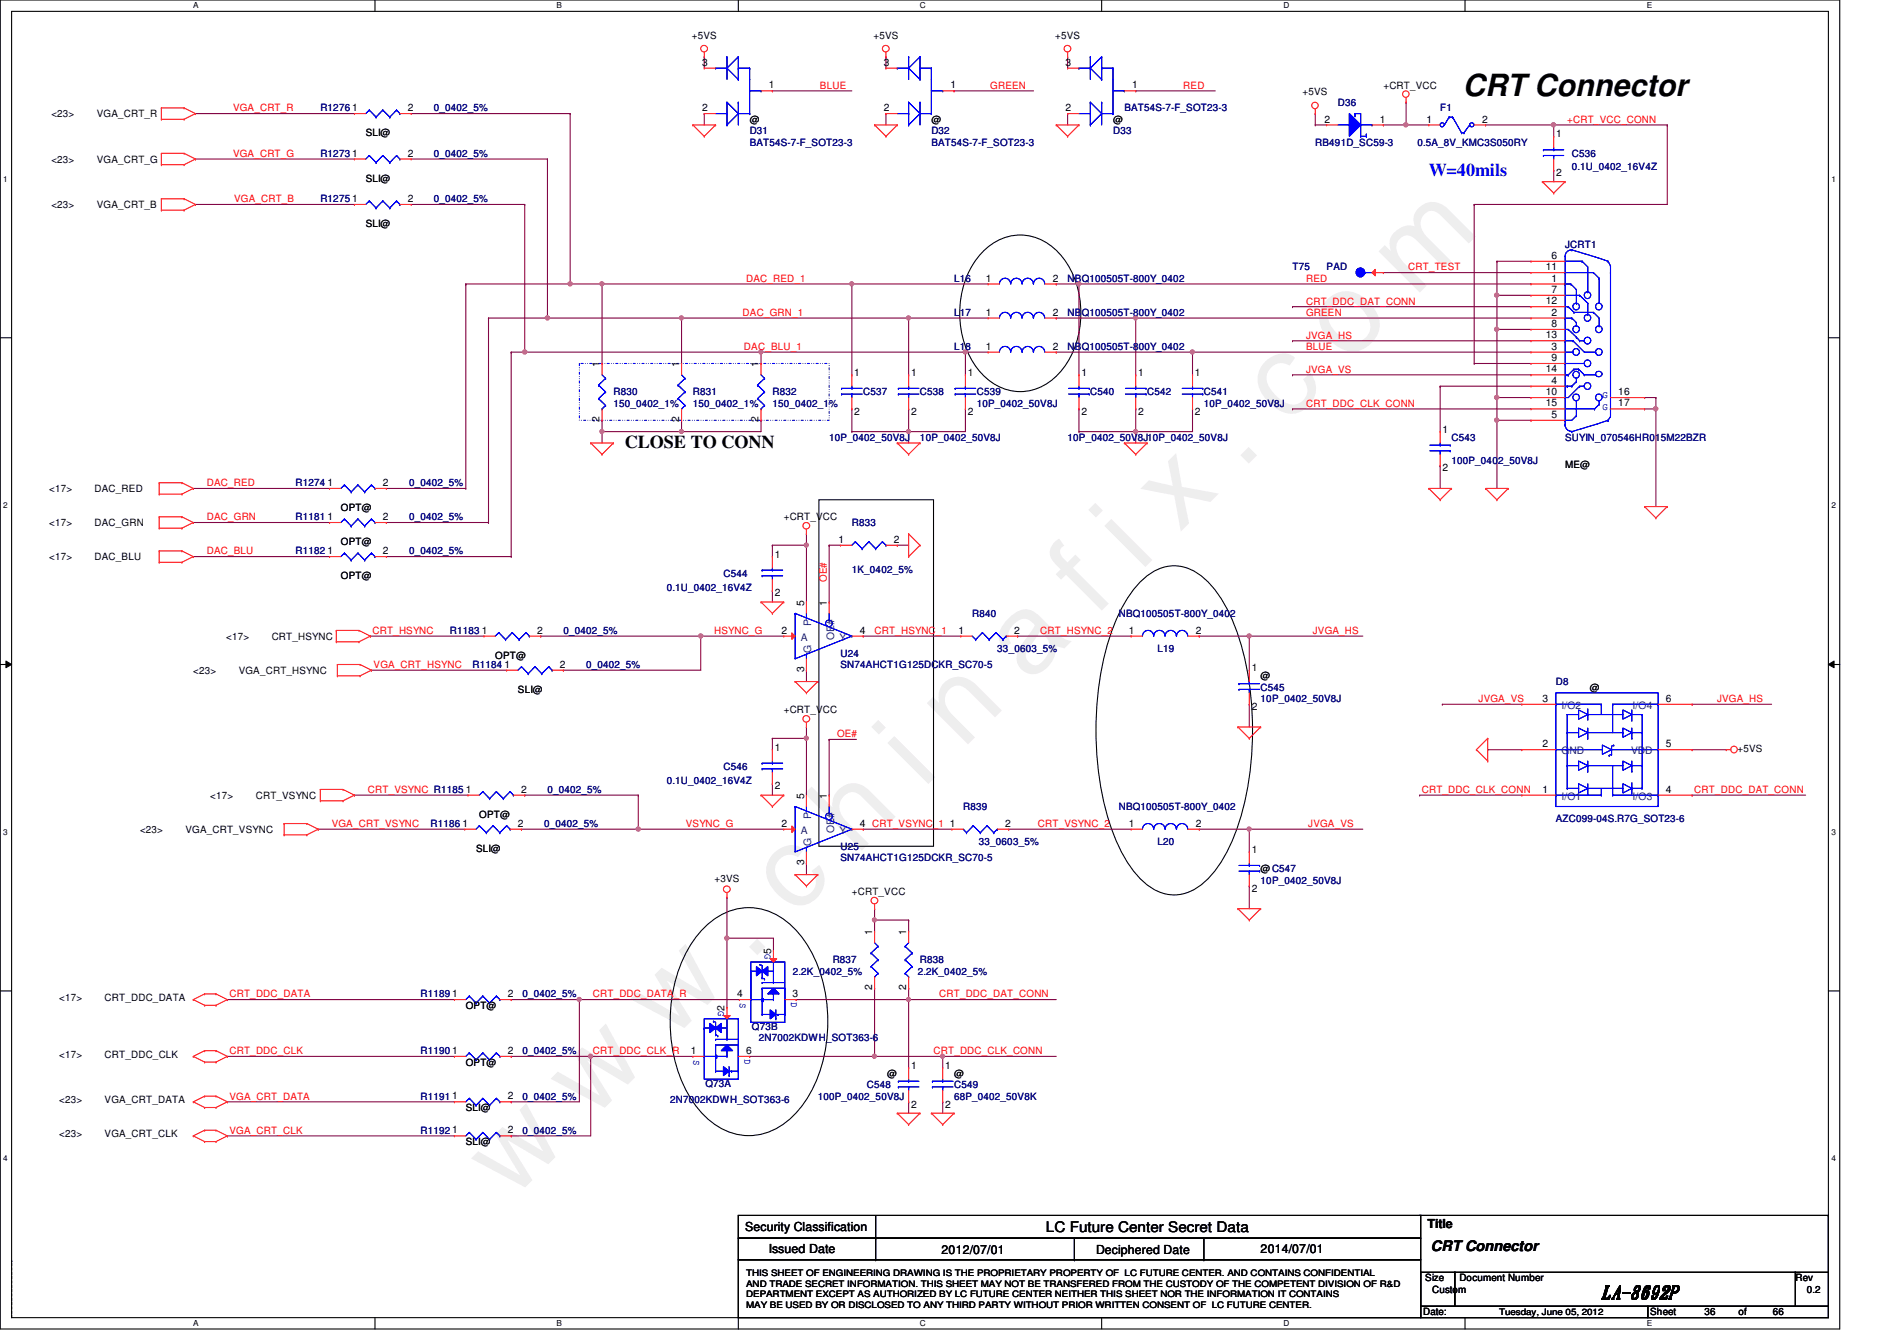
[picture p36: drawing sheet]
<svg xmlns="http://www.w3.org/2000/svg" width="297mm" height="210mm" viewBox="0 0 297 210" stroke-linecap="round" stroke-linejoin="round" font-family="sans-serif">
<defs><g id="words">
<text font-size="17.6" fill="#f0f" x="80.1" y="188" transform="rotate(-45 80.1 188)">w w w . c h i n a f i x . c o m</text>
<text font-size="4.8" x="229.1" y="15.1">CRT Connector</text>
<text font-size="2.8" fill="#00f" x="223.7" y="27.5">W=40mils</text>
<g font-size="2.8">
<text x="97.8" y="70.1">CLOSE TO CONN</text>
<text x="250.8" y="203.2">LA-8692P</text>
</g>
<g font-size="2.3">
<text x="163.8" y="192.9">LC Future Center Secret Data</text>
<text x="224.1" y="195.9">CRT Connector</text>
</g>
<g font-size="1.9">
<text x="116.7" y="192.7">Security Classification</text>
<text x="120.4" y="196.1">Issued Date</text>
<text x="147.4" y="196.3">2012/07/01</text>
<text x="171.6" y="196.3">Deciphered Date</text>
<text x="197.4" y="196.1">2014/07/01</text>
<text x="223.5" y="192.2">Title</text>
</g>
<g font-size="1.6">
<text x="108.3" y="6.1">+5VS</text>
<text x="109.9" y="10.3">3</text>
<text x="136.8" y="6.1">+5VS</text>
<text x="138.4" y="10.3">3</text>
<text x="165.2" y="6.1">+5VS</text>
<text x="166.8" y="10.3">3</text>
<text x="55.2" y="17.4">1</text>
<text x="63.8" y="17.4">2</text>
<text x="109.9" y="17.4">2</text>
<text x="120.4" y="13.8">1</text>
<text x="138.4" y="17.4">2</text>
<text x="148.8" y="13.8">1</text>
<text x="166.8" y="17.4">2</text>
<text x="177.3" y="13.8">1</text>
<text x="204" y="14.9">+5VS</text>
<text x="216.6" y="13.9">+CRT_VCC</text>
<text x="8" y="18.3">&lt;23&gt;</text>
<text x="15.2" y="18.3">VGA_CRT_R</text>
<text x="57.3" y="21.3">SLI@</text>
<text x="117.4" y="19.2">@</text>
<text x="145.8" y="19.2">@</text>
<text x="174.3" y="19.2">@</text>
<text x="207.4" y="19.2">2</text>
<text x="216.1" y="19.2">1</text>
<text x="223.4" y="19.2">1</text>
<text x="232.1" y="19.2">2</text>
<text x="243.7" y="21.5">1</text>
<text x="8" y="25.4">&lt;23&gt;</text>
<text x="15.2" y="25.4">VGA_CRT_G</text>
<text x="55.2" y="24.5">1</text>
<text x="57.3" y="28.4">SLI@</text>
<text x="63.8" y="24.5">2</text>
<text x="243.7" y="27.6">2</text>
<text x="8" y="32.6">&lt;23&gt;</text>
<text x="15.2" y="32.6">VGA_CRT_B</text>
<text x="55.2" y="31.6">1</text>
<text x="57.3" y="35.6">SLI@</text>
<text x="63.8" y="31.6">2</text>
<text x="242.9" y="40.5">6</text>
<text x="154.4" y="44.1">1</text>
<text x="164.8" y="44.1">2</text>
<text x="242.1" y="42.3">11</text>
<text x="242.1" y="47.6">12</text>
<text x="242.9" y="44.1">1</text>
<text x="242.9" y="45.8">7</text>
<text x="154.4" y="49.4">1</text>
<text x="164.8" y="49.4">2</text>
<text x="242.1" y="53">13</text>
<text x="242.9" y="49.4">2</text>
<text x="242.9" y="51.2">8</text>
<text x="93.9" y="57.4" transform="rotate(-90 93.9 57.4)">1</text>
<text x="106.3" y="57.4" transform="rotate(-90 106.3 57.4)">1</text>
<text x="118.8" y="57.4" transform="rotate(-90 118.8 57.4)">1</text>
<text x="133.8" y="58.8">1</text>
<text x="142.7" y="58.8">1</text>
<text x="151.5" y="58.8">1</text>
<text x="154.4" y="54.7">1</text>
<text x="164.8" y="54.7">2</text>
<text x="169.3" y="58.8">1</text>
<text x="178.2" y="58.8">1</text>
<text x="187.1" y="58.8">1</text>
<text x="242.1" y="58.3">14</text>
<text x="242.9" y="54.7">3</text>
<text x="242.9" y="56.5">9</text>
<text x="133.8" y="64.9">2</text>
<text x="142.7" y="64.9">2</text>
<text x="151.5" y="64.9">2</text>
<text x="169.3" y="64.9">2</text>
<text x="178.2" y="64.9">2</text>
<text x="187.1" y="64.9">2</text>
<text x="242.1" y="61.8">10</text>
<text x="242.1" y="63.6">15</text>
<text x="242.9" y="60.1">4</text>
<text x="242.9" y="65.4">5</text>
<text x="253.4" y="61.8">16</text>
<text x="253.4" y="63.6">17</text>
<text x="93.9" y="66.1" transform="rotate(-90 93.9 66.1)">2</text>
<text x="106.3" y="66.1" transform="rotate(-90 106.3 66.1)">2</text>
<text x="118.8" y="66.1" transform="rotate(-90 118.8 66.1)">2</text>
<text x="225.9" y="67.7">1</text>
<text x="7.7" y="77">&lt;17&gt;</text>
<text x="14.8" y="77">DAC_RED</text>
<text x="51.3" y="76.1">1</text>
<text x="59.9" y="76.1">2</text>
<text x="225.9" y="73.8">2</text>
<text x="245.1" y="73.3">ME@</text>
<text x="7.7" y="82.3">&lt;17&gt;</text>
<text x="14.8" y="82.3">DAC_GRN</text>
<text x="51.3" y="81.4">1</text>
<text x="53.4" y="80">OPT@</text>
<text x="59.9" y="81.4">2</text>
<text x="122.7" y="81.4">+CRT_VCC</text>
<text x="7.7" y="87.7">&lt;17&gt;</text>
<text x="14.8" y="87.7">DAC_BLU</text>
<text x="51.3" y="86.7">1</text>
<text x="53.4" y="85.3">OPT@</text>
<text x="59.9" y="86.7">2</text>
<text x="121.3" y="87.3">1</text>
<text x="131.3" y="85">1</text>
<text x="140" y="85">2</text>
<text x="53.4" y="90.7">OPT@</text>
<text x="121.3" y="93.3">2</text>
<text x="125.9" y="94.8" transform="rotate(-90 125.9 94.8)">5</text>
<text x="129.5" y="94.8" transform="rotate(-90 129.5 94.8)">1</text>
<text x="35.4" y="100.1">&lt;17&gt;</text>
<text x="42.5" y="100.1">CRT_HSYNC</text>
<text x="75.4" y="99.2">1</text>
<text x="84.1" y="99.2">2</text>
<text x="122.4" y="99.2">2</text>
<text x="134.6" y="99.2">4</text>
<text x="150.1" y="99.2">1</text>
<text x="158.8" y="99.2">2</text>
<text x="176.8" y="99.2">1</text>
<text x="187.2" y="99.2">2</text>
<text x="30.3" y="105.5">&lt;23&gt;</text>
<text x="37.4" y="105.5">VGA_CRT_HSYNC</text>
<text x="77.6" y="103.1">OPT@</text>
<text x="79" y="104.5">1</text>
<text x="87.7" y="104.5">2</text>
<text x="125.9" y="105.2" transform="rotate(-90 125.9 105.2)">3</text>
<text x="196" y="105.1">1</text>
<text x="197.4" y="106.3">@</text>
<text x="81.1" y="108.5">SLI@</text>
<text x="122.7" y="111.7">+CRT_VCC</text>
<text x="196" y="111.1">2</text>
<text x="241.5" y="109.9">3</text>
<text x="249" y="108.1">@</text>
<text x="260.9" y="109.9">6</text>
<text x="121.3" y="117.5">1</text>
<text x="241.5" y="117">2</text>
<text x="260.9" y="117">5</text>
<text x="272.1" y="117.7">+5VS</text>
<text x="32.9" y="125">&lt;17&gt;</text>
<text x="40" y="125">CRT_VSYNC</text>
<text x="72.9" y="124.1">1</text>
<text x="81.6" y="124.1">2</text>
<text x="121.3" y="123.6">2</text>
<text x="125.9" y="125" transform="rotate(-90 125.9 125)">5</text>
<text x="129.5" y="125" transform="rotate(-90 129.5 125)">1</text>
<text x="241.5" y="124.1">1</text>
<text x="260.9" y="124.1">4</text>
<text x="21.9" y="130.3">&lt;23&gt;</text>
<text x="29" y="130.3">VGA_CRT_VSYNC</text>
<text x="72.4" y="129.4">1</text>
<text x="75.1" y="128">OPT@</text>
<text x="81.1" y="129.4">2</text>
<text x="122.4" y="129.4">2</text>
<text x="134.6" y="129.4">4 CRT_VSYNC_1</text>
<text x="148.7" y="129.4">1</text>
<text x="157.4" y="129.4">2</text>
<text x="176.8" y="129.4">1</text>
<text x="187.2" y="129.4">2</text>
<text x="74.5" y="133.3">SLI@</text>
<text x="125.9" y="135.5" transform="rotate(-90 125.9 135.5)">3</text>
<text x="196" y="133.5">1</text>
<text x="197.4" y="136.6">@C547</text>
<text x="111.9" y="138">+3VS</text>
<text x="133.4" y="140.1">+CRT_VCC</text>
<text x="196" y="139.6">2</text>
<text x="120.7" y="149.4" transform="rotate(-90 120.7 149.4)">5</text>
<text x="136.6" y="146.3" transform="rotate(-90 136.6 146.3)">1</text>
<text x="141.9" y="146.3" transform="rotate(-90 141.9 146.3)">1</text>
<text x="136.6" y="155" transform="rotate(-90 136.6 155)">2</text>
<text x="141.9" y="155" transform="rotate(-90 141.9 155)">2</text>
<text x="9.3" y="156.7">&lt;17&gt;</text>
<text x="16.4" y="156.7">CRT_DDC_DATA</text>
<text x="70.8" y="156.1">1</text>
<text x="72.9" y="157.9">OPT@</text>
<text x="79.5" y="156.1">2</text>
<text x="113.4" y="158.2" transform="rotate(-90 113.4 158.2)">2</text>
<text x="115.4" y="156.1">4</text>
<text x="124.1" y="156.1">3</text>
<text x="9.3" y="165.6">&lt;17&gt;</text>
<text x="16.4" y="165.6">CRT_DDC_CLK</text>
<text x="70.8" y="165">1</text>
<text x="72.9" y="166.8">OPT@</text>
<text x="79.5" y="165">2</text>
<text x="108.2" y="165">1</text>
<text x="116.8" y="165">6</text>
<text x="142.7" y="167.3">1</text>
<text x="148" y="167.3">1</text>
<text x="9.3" y="172.7">&lt;23&gt;</text>
<text x="16.4" y="172.7">VGA_CRT_DATA</text>
<text x="70.8" y="172.1">1</text>
<text x="72.9" y="173.9">SLI@</text>
<text x="79.5" y="172.1">2</text>
<text x="138.9" y="168.6">@</text>
<text x="142.7" y="173.4">2</text>
<text x="148" y="173.4">2</text>
<text x="149.4" y="168.6">@</text>
<text x="9.3" y="178">&lt;23&gt;</text>
<text x="16.4" y="178">VGA_CRT_CLK</text>
<text x="70.8" y="177.4">1</text>
<text x="72.9" y="179.2">SLI@</text>
<text x="79.5" y="177.4">2</text>
<text x="223.2" y="200.6">Size</text>
<text x="224.2" y="202.4">Custom</text>
<text x="228.5" y="200.6">Document Number</text>
<text x="281.1" y="200.6">Rev</text>
<text x="282.9" y="202.4">0.2</text>
<text x="222.8" y="205.9">Date:</text>
<text x="258.4" y="205.9">Sheet</text>
<text x="266.9" y="205.9">36</text>
<text x="272.2" y="205.9">of</text>
<text x="277.6" y="205.9">66</text>
</g>
<g font-size="1.6" fill="#f00">
<text x="36.5" y="17.4">VGA_CRT_R</text>
<text x="128.4" y="13.9">BLUE</text>
<text x="155.1" y="13.9">GREEN</text>
<text x="185.3" y="13.9">RED</text>
<text x="245.4" y="19.2">+CRT_VCC_CONN</text>
<text x="36.5" y="24.6">VGA_CRT_G</text>
<text x="36.7" y="31.7">VGA_CRT_B</text>
<text x="116.8" y="44.1">DAC_RED_1</text>
<text x="204.5" y="47.7">CRT_DDC_DAT_CONN</text>
<text x="204.5" y="44.1">RED</text>
<text x="220.5" y="42.3">CRT_TEST</text>
<text x="116.3" y="49.4">DAC_GRN_1</text>
<text x="204.5" y="49.4">GREEN</text>
<text x="204.5" y="53">JVGA_HS</text>
<text x="116.5" y="54.8">DAC_BLU_1</text>
<text x="204.5" y="58.3">JVGA_VS</text>
<text x="204.5" y="54.8">BLUE</text>
<text x="204.5" y="63.7">CRT_DDC_CLK_CONN</text>
<text x="32.4" y="76.1">DAC_RED</text>
<text x="32.4" y="81.4">DAC_GRN</text>
<text x="32.4" y="86.8">DAC_BLU</text>
<text x="129.5" y="91.1" transform="rotate(-90 129.5 91.1)">OE#</text>
<text x="58.3" y="99.2">CRT_HSYNC</text>
<text x="111.8" y="99.2">HSYNC_G</text>
<text x="136.9" y="99.2">CRT_HSYNC_1</text>
<text x="162.9" y="99.2">CRT_HSYNC_2</text>
<text x="205.6" y="99.2">JVGA_HS</text>
<text x="58.5" y="104.6">VGA_CRT_HSYNC</text>
<text x="231.5" y="109.9">JVGA_VS</text>
<text x="268.9" y="109.9">JVGA_HS</text>
<text x="131.1" y="115.4">OE#</text>
<text x="57.6" y="124.1">CRT_VSYNC R1185</text>
<text x="222.6" y="124.1">CRT_DDC_CLK_CONN</text>
<text x="265.3" y="124.1">CRT_DDC_DAT_CONN</text>
<text x="51.9" y="129.5">VGA_CRT_VSYNC</text>
<text x="107.4" y="129.5">VSYNC_G</text>
<text x="162.5" y="129.5">CRT_VSYNC_2</text>
<text x="204.8" y="129.5">JVGA_VS</text>
<text x="35.9" y="156.1">CRT_DDC_DATA</text>
<text x="92.8" y="156.1">CRT_DDC_DATA_R</text>
<text x="147.1" y="156.1">CRT_DDC_DAT_CONN</text>
<text x="35.9" y="165">CRT_DDC_CLK</text>
<text x="92.8" y="165">CRT_DDC_CLK_R</text>
<text x="146.2" y="165">CRT_DDC_CLK_CONN</text>
<text x="35.9" y="172.1">VGA_CRT_DATA</text>
<text x="35.9" y="177.5">VGA_CRT_CLK</text>
</g>
<g font-size="1.6" fill="#000080">
<text x="50.2" y="17.4">R1276</text>
<text x="67.9" y="17.4">0_0402_5%</text>
<text x="176.1" y="17.4">BAT54S-7-F_SOT23-3</text>
<text x="209.5" y="16.6">D36</text>
<text x="225.5" y="17.4">F1</text>
<text x="117.4" y="21">D31</text>
<text x="117.4" y="22.8">BAT54S-7-F_SOT23-3</text>
<text x="145.8" y="21">D32</text>
<text x="145.8" y="22.8">BAT54S-7-F_SOT23-3</text>
<text x="174.3" y="21">D33</text>
<text x="205.9" y="22.8">RB491D_SC59-3</text>
<text x="222" y="22.8">0.5A_8V_KMC3S050RY</text>
<text x="50.2" y="24.6">R1273</text>
<text x="67.9" y="24.6">0_0402_5%</text>
<text x="246.1" y="24.6">C536</text>
<text x="246.1" y="26.7">0.1U_0402_16V4Z</text>
<text x="50.2" y="31.7">R1275</text>
<text x="67.9" y="31.7">0_0402_5%</text>
<text x="245.1" y="38.8">JCRT1</text>
<text x="149.4" y="44.1">L16</text>
<text x="167.2" y="44.1">NBQ100505T-800Y_0402</text>
<text x="202.4" y="42.3">T75</text>
<text x="207.7" y="42.3">PAD</text>
<text x="149.4" y="49.4">L17</text>
<text x="167.2" y="49.4">NBQ100505T-800Y_0402</text>
<text x="149.4" y="54.8">L18</text>
<text x="167.2" y="54.8">NBQ100505T-800Y_0402</text>
<text x="96.1" y="61.9">R830</text>
<text x="96.1" y="63.7">150_0402_1%</text>
<text x="108.5" y="61.9">R831</text>
<text x="108.5" y="63.7">150_0402_1%</text>
<text x="120.9" y="61.9">R832</text>
<text x="120.9" y="63.7">150_0402_1%</text>
<text x="135.2" y="61.9">C537</text>
<text x="144.1" y="61.9">C538</text>
<text x="152.9" y="61.9">C539</text>
<text x="152.9" y="63.7">10P_0402_50V8J</text>
<text x="170.7" y="61.9">C540</text>
<text x="179.6" y="61.9">C542</text>
<text x="188.5" y="61.9">C541</text>
<text x="188.5" y="63.7">10P_0402_50V8J</text>
<text x="129.8" y="69">10P_0402_50V8J</text>
<text x="144.1" y="69">10P_0402_50V8J</text>
<text x="167.2" y="69">10P_0402_50V8J10P_0402_50V8J</text>
<text x="227.3" y="69">C543</text>
<text x="245.1" y="69">SUYIN_070546HR015M22BZR</text>
<text x="46.3" y="76.1">R1274</text>
<text x="64" y="76.1">0_0402_5%</text>
<text x="227.3" y="72.6">100P_0402_50V8J</text>
<text x="46.3" y="81.4">R1181</text>
<text x="64" y="81.4">0_0402_5%</text>
<text x="133.4" y="82.3">R833</text>
<text x="46.3" y="86.8">R1182</text>
<text x="64" y="86.8">0_0402_5%</text>
<text x="133.4" y="89.6">1K_0402_5%</text>
<text x="104.4" y="92.5">0.1U_0402_16V4Z</text>
<text x="113.3" y="90.3">C544</text>
<text x="70.4" y="99.2">R1183</text>
<text x="88.2" y="99.2">0_0402_5%</text>
<text x="152.2" y="96.6">R840</text>
<text x="175.2" y="96.6">NBQ100505T-800Y_0402</text>
<text x="74" y="104.6">R1184</text>
<text x="91.8" y="104.6">0_0402_5%</text>
<text x="131.6" y="102.8">U24</text>
<text x="131.6" y="104.6">SN74AHCT1G125DCKR_SC70-5</text>
<text x="156.2" y="102.1">33_0603_5%</text>
<text x="181.2" y="102.1">L19</text>
<text x="243.6" y="107.2">D8</text>
<text x="197.4" y="108.1">C545</text>
<text x="197.4" y="109.9">10P_0402_50V8J</text>
<text x="85.7" y="124.1">0_0402_5%</text>
<text x="104.4" y="122.7">0.1U_0402_16V4Z</text>
<text x="113.3" y="120.6">C546</text>
<text x="67.4" y="129.5">R1186</text>
<text x="85.2" y="129.5">0_0402_5%</text>
<text x="150.8" y="126.8">R839</text>
<text x="175.2" y="126.8">NBQ100505T-800Y_0402</text>
<text x="243.6" y="128.7">AZC099-04S.R7G_SOT23-6</text>
<text x="131.6" y="133">U25</text>
<text x="131.6" y="134.8">SN74AHCT1G125DCKR_SC70-5</text>
<text x="153.3" y="132.3">33_0603_5%</text>
<text x="181.2" y="132.3">L20</text>
<text x="197.4" y="138.3">10P_0402_50V8J</text>
<text x="124.2" y="152.6">2.2K_0402_5%</text>
<text x="130.4" y="150.8">R837</text>
<text x="143.7" y="152.6">2.2K_0402_5%</text>
<text x="144.1" y="150.8">R838</text>
<text x="65.8" y="156.1">R1189</text>
<text x="81.8" y="156.1">0_0402_5%</text>
<text x="117.7" y="161.3">Q73B</text>
<text x="65.8" y="165">R1190</text>
<text x="81.8" y="165">0_0402_5%</text>
<text x="118.8" y="162.9">2N7002KDWH_SOT363-6</text>
<text x="65.8" y="172.1">R1191</text>
<text x="81.8" y="172.1">0_0402_5%</text>
<text x="104.9" y="172.7">2N7002KDWH_SOT363-6</text>
<text x="110.4" y="170.2">Q73A</text>
<text x="128.1" y="172.1">100P_0402_50V8J</text>
<text x="135.7" y="170.3">C548</text>
<text x="149.4" y="170.3">C549</text>
<text x="149.4" y="172.1">68P_0402_50V8K</text>
<text x="65.8" y="177.5">R1192</text>
<text x="81.8" y="177.5">0_0402_5%</text>
</g>
<g font-size="1.6" fill="#00f">
<text x="250.9" y="62.2">G</text>
<text x="250.9" y="64.2">G</text>
<text x="119.8" y="149.4" transform="rotate(90 119.8 149.4)">G</text>
<text x="112.5" y="158.2" transform="rotate(90 112.5 158.2)">G</text>
<text x="115.9" y="157" transform="rotate(90 115.9 157)">S</text>
<text x="123.9" y="156.8" transform="rotate(90 123.9 156.8)">D</text>
<text x="108.6" y="165.9" transform="rotate(90 108.6 165.9)">S</text>
<text x="116.6" y="165.7" transform="rotate(90 116.6 165.7)">D</text>
</g>
<g font-size="1.6" fill="#004080">
<text x="125.4" y="100.3">A</text>
<text x="127" y="98" transform="rotate(-90 127 98)">P</text>
<text x="130.6" y="100.2" transform="rotate(-90 130.6 100.2)">OE#</text>
<text x="131.4" y="100.3">Y</text>
<text x="127" y="102.2" transform="rotate(-90 127 102.2)">G</text>
<text x="244.5" y="111">I/O2</text>
<text x="255.6" y="111">I/O4</text>
<text x="244.5" y="118.1">GND</text>
<text x="255.4" y="118.1">VDD</text>
<text x="244.5" y="125.2">I/O1</text>
<text x="255.6" y="125.2">I/O3</text>
<text x="125.4" y="130.5">A</text>
<text x="127" y="128.2" transform="rotate(-90 127 128.2)">P</text>
<text x="130.6" y="130.4" transform="rotate(-90 130.6 130.4)">OE#</text>
<text x="131.4" y="130.5">Y</text>
<text x="127" y="132.5" transform="rotate(-90 127 132.5)">G</text>
</g>
<g font-size="1.4">
<text x="116.8" y="199.7">THIS SHEET OF ENGINEERING DRAWING IS THE PROPRIETARY PROPERTY OF LC FUTURE CENTER. AND CONTAINS CONFIDENTIAL</text>
<text x="116.8" y="201.4">AND TRADE SECRET INFORMATION. THIS SHEET MAY NOT BE TRANSFERED FROM THE CUSTODY OF THE COMPETENT DIVISION OF R&amp;D</text>
<text x="116.8" y="203">DEPARTMENT EXCEPT AS AUTHORIZED BY LC FUTURE CENTER NEITHER THIS SHEET NOR THE INFORMATION IT CONTAINS</text>
<text x="116.8" y="204.7">MAY BE USED BY OR DISCLOSED TO ANY THIRD PARTY WITHOUT PRIOR WRITTEN CONSENT OF LC FUTURE CENTER.</text>
<text x="234.7" y="205.8">Tuesday, June 05, 2012</text>
</g>
<g font-size="1.3">
<text x="30.3" y="1.3">A</text>
<text x="87.2" y="1.3">B</text>
<text x="144.1" y="1.3">C</text>
<text x="201" y="1.3">D</text>
<text x="257.8" y="1.3">E</text>
<text x=".5" y="28.4">1</text>
<text x="286.8" y="28.4">1</text>
<text x=".5" y="79.5">2</text>
<text x="286.8" y="79.5">2</text>
<text x=".5" y="130.7">3</text>
<text x="286.8" y="130.7">3</text>
<text x=".5" y="181.8">4</text>
<text x="286.8" y="181.8">4</text>
<text x="30.3" y="207.6">A</text>
<text x="87.2" y="207.6">B</text>
<text x="144.1" y="207.6">C</text>
<text x="201" y="207.6">D</text>
<text x="257.8" y="207.6">E</text>
</g>
</g></defs>
<path d="M0 0h288.1v208h-288.1zM1.8 1.8h284.5v204.4h-284.5z" fill="none" stroke="#000" stroke-width=".17"/>
<g fill="#fff">
<path d="M30.3 .2h.8v1.4h-.8z"/>
<path d="M30.3 206.4h.8v1.4h-.8z"/>
</g>
<path d="M58.7 0v1.8M58.7 206.2v1.8" fill="none" stroke="#000" stroke-width=".17"/>
<g fill="#fff">
<path d="M87.2 .2h.8v1.4h-.8z"/>
<path d="M87.2 206.4h.8v1.4h-.8z"/>
</g>
<path d="M115.6 0v1.8M115.6 206.2v1.8" fill="none" stroke="#000" stroke-width=".17"/>
<g fill="#fff">
<path d="M144.1 .2h.8v1.4h-.8z"/>
<path d="M144.1 206.4h.8v1.4h-.8z"/>
</g>
<path d="M172.5 0v1.8M172.5 206.2v1.8" fill="none" stroke="#000" stroke-width=".17"/>
<g fill="#fff">
<path d="M201 .2h.8v1.4h-.8z"/>
<path d="M201 206.4h.8v1.4h-.8z"/>
</g>
<path d="M229.4 0v1.8M229.4 206.2v1.8" fill="none" stroke="#000" stroke-width=".17"/>
<g fill="#fff">
<path d="M257.8 .2h.9v1.4h-.9z"/>
<path d="M257.8 206.4h.9v1.4h-.9z"/>
<path d="M.5 27.3h.7v1.4h-.7z"/>
<path d="M286.8 27.3h.6v1.4h-.6z"/>
<path d="M.5 78.4h.7v1.4h-.7z"/>
<path d="M286.8 78.4h.6v1.4h-.6z"/>
</g>
<path d="M0 52.9h1.8M286.3 52.9h1.8" fill="none" stroke="#000" stroke-width=".17"/>
<g fill="#fff">
<path d="M.5 129.5h.7v1.4h-.7z"/>
<path d="M286.8 129.5h.6v1.4h-.6z"/>
</g>
<path d="M0 104h1.8M286.3 104h1.8" fill="none" stroke="#000" stroke-width=".17"/>
<path d="M.9 103.5l.9 .5-.9 .5zM286.3 104l.9-.5v1z" fill="#000"/>
<path d="M.9 103.5l.9 .5-.9 .5zM286.3 104l.9-.5v1z" fill="none" stroke="#000" stroke-width=".16"/>
<g fill="#fff">
<path d="M.5 180.6h.7v1.4h-.7z"/>
<path d="M286.8 180.6h.6v1.4h-.6z"/>
</g>
<path d="M128.2 78.2h18v54.3h-18zM178.6 91a6.9 6.9 0 0 1 7.5-2 12 12 0 0 1 5.7 5.6 41.4 41.4 0 0 1 4.3 19.7 41.5 41.5 0 0 1-4.3 19.7 12.1 12.1 0 0 1-5.7 5.7 6.4 6.4 0 0 1-6.5-1.2 18.1 18.1 0 0 1-5.1-7.6 49.4 49.4 0 0 1 0-33.2 20.5 20.5 0 0 1 4.1-6.7zM0 155.1h1.8M110.4 145.1a9.4 9.4 0 0 1 13.8 0 20.8 20.8 0 0 1 5.4 14.8 20.9 20.9 0 0 1-5.4 14.8 9.3 9.3 0 0 1-13.8 0 20.9 20.9 0 0 1-5.5-14.8 20.8 20.8 0 0 1 5.5-14.8zM286.3 155.1h1.8" fill="none" stroke="#000" stroke-width=".17"/>
<path d="M1.8 197.4h.1M1.8 206.2v-8.8" fill="none" stroke="#000" stroke-width=".17" stroke-dasharray=".3 .3"/>
<path d="M90.7 56.9h39.1v8.9h-39.1z" fill="none" stroke="#00f" stroke-width=".17" stroke-dasharray=".3 .3 0 .3 0 .3"/>
<g fill="none" stroke="#800040" stroke-width=".17">
<path d="M110.3 17.8h.1M110.3 8.9h.1M110.3 8.9v1.8M110.3 17.8v1.8M120.9 14.2h.1M120.9 14.2h12.5M138.7 8.9h.1M138.7 17.8h.1M138.7 8.9v1.8M138.7 17.8v1.8M149.4 14.2h.1M149.4 14.2h12.4"/>
<path d="M167.2 17.8h.1M167.2 8.9h.1M167.2 8.9v1.8M167.2 17.8v1.8M177.8 14.2h.1M177.8 14.2h12.5M220.2 16h.1M220.2 16v3.6M232.6 19.6h.1M232.6 19.6h28.5M243.3 19.6h.1M243.3 19.6v1.7"/>
<path d="M230.8 32h30.3M202.4 48h37.3M202.4 64h37.3"/>
</g>
<circle cx="243.3" cy="19.5" r=".33" fill="#f0f"/>
<circle cx="243.3" cy="19.5" r=".33" fill="none" stroke="#f0f" stroke-width=".17"/>
<g fill="none" stroke="#800040" stroke-width=".17">
<path d="M205.9 17.8h.1M205.9 19.6h.1M205.9 17.8v1.8M205.9 19.6h1.8M216.6 19.6h.1M216.6 19.6h7.1M220.2 19.6h.1M261.1 19.6h.1M261.1 19.6v12.4M243.3 26.7h.1M243.3 26.7v1.7M94.3 44.4h39.1"/>
<path d="M106.7 49.8h35.6M119.2 55.1h32M168.9 44.4h70.8M177.8 49.8h61.9M186.7 55.1h53M202.4 53.3h37.3M202.4 58.7h37.3M230.8 56.9h8.9M234.4 40.9h5.3M225.5 60.5h14.2"/>
</g>
<circle cx="220.1" cy="19.5" r=".33" fill="#f0f"/>
<circle cx="220.1" cy="19.5" r=".33" fill="none" stroke="#f0f" stroke-width=".17"/>
<g fill="none" stroke="#800040" stroke-width=".17">
<path d="M30.6 17.8h.1M30.6 17.8h24.9M64.4 17.8h24.9M89.3 17.8h.1M89.3 17.8v26.6M30.6 24.9h.1M30.6 32h.1M30.6 32h24.9M30.6 24.9h24.9M64.4 32h17.8M64.4 24.9h21.3M72.9 44.4v32.1h-12.4"/>
<path d="M76.5 49.8v32h-16M80 55.1v32h-19.5M82.2 55.1h37M216.6 42.7h23.1M234.4 51.6h5.3M234.4 46.2h5.3M30.3 76.5h.1M30.3 76.5h21.3M234.4 62.2h5.3M257.5 62.2h.1M257.5 64h.1M257.5 62.2h1.8"/>
<path d="M259.3 62.2h.1M259.3 62.2v1.8h-1.8M30.3 87.1h.1M30.3 81.8h.1M30.3 81.8h21.3M30.3 87.1h21.3M58 99.6h.1M58 99.6h17.8M58.2 104.9h.1M58.2 104.9h21.1M225.8 110.2h12.5M233 117.3h5.3"/>
<path d="M265 110.2h.1M265 117.3h.1M265 110.2h12.4M265 117.3h5.3M49.8 129.8h.1M49.8 129.8h23M55.5 124.5h.1M55.5 124.5h17.8M222.3 124.5h16M265 124.5h.1M265 124.5h17.7M35.6 172.5h.1"/>
<path d="M35.6 177.8h.1M35.6 172.5h35.6M35.6 177.8h35.6"/>
</g>
<circle cx="259.3" cy="64" r=".33" fill="#f0f"/>
<circle cx="259.3" cy="64" r=".33" fill="none" stroke="#f0f" stroke-width=".17"/>
<path d="M234.4 65.8h5.3M239.7 65.8h.1M259.3 64h.1M259.3 64v15.3M35.6 156.5h.1M35.6 156.5h35.6M35.6 165.4h.1M35.6 165.4h35.6" fill="none" stroke="#800040" stroke-width=".17"/>
<g fill="none" stroke="#f00" stroke-width=".17">
<path d="M25.3 16.9h.1M25.3 18.7h.1M25.3 16.9h3.5M25.3 16.9v1.8M25.3 18.7h3.5M28.8 16.9h.1M28.8 18.7h.1M28.8 16.9l1.8 .9M30.6 17.8h.1M30.6 17.8l-1.8 .9M55.5 17.8h.1M55.5 17.8h1.8"/>
<path d="M62.6 17.8h1.8M64.4 17.8h.1M108.5 19.6h.1M108.5 19.6h3.6M108.5 19.6l1.8 1.7M110.3 8.9h.1M110.3 17.8h.1M110.3 10.7h.1M110.3 8.2v.7M110.3 17.8h1.8M110.3 10.7h1.8M112.1 19.6h.1"/>
<path d="M112.1 19.6l-1.8 1.7M119.2 14.2h1.7M120.9 14.2h.1M136.9 19.6h.1M136.9 19.6h3.6M136.9 19.6l1.8 1.7M138.7 8.9h.1M138.7 17.8h.1M138.7 10.7h.1M138.7 8.2v.7M138.7 17.8h1.8M138.7 10.7h1.8"/>
<path d="M140.5 19.6h.1M140.5 19.6l-1.8 1.7M147.6 14.2h1.8M149.4 14.2h.1M165.4 19.6h.1M165.4 19.6h3.5M165.4 19.6l1.8 1.7M167.2 8.9h.1M167.2 17.8h.1M167.2 10.7h.1M167.2 8.2v.7M167.2 17.8h1.7"/>
<path d="M167.2 10.7h1.7M168.9 19.6h.1M168.9 19.6l-1.7 1.7M176.1 14.2h1.7M177.8 14.2h.1M205.9 17.8h.1M205.9 17.1v.7M220.2 16h.1M220.2 15.3v.7M25.3 24h.1M25.3 25.8h.1M25.3 31.1h.1"/>
<path d="M25.3 32.9h.1M25.3 24v1.8M25.3 31.1v1.8M25.3 24h3.5M25.3 25.8h3.5M25.3 31.1h3.5M25.3 32.9h3.5M28.8 24h.1M28.8 25.8h.1M28.8 31.1h.1M28.8 32.9h.1M28.8 24l1.8 .9"/>
<path d="M28.8 31.1l1.8 .9M30.6 24.9h.1M30.6 32h.1M30.6 24.9l-1.8 .9M30.6 32l-1.8 .9M110.3 21.3h.1M138.7 21.3h.1M167.2 21.3h.1M241.5 28.4h.1M241.5 28.4h3.6M241.5 28.4l1.8 1.8M243.3 30.2h.1"/>
<path d="M243.3 21.3h.1M243.3 26.7h.1M243.3 21.3v1.8M243.3 24.9v1.8M245.1 28.4h.1M245.1 28.4l-1.8 1.8M239.7 40.9h.1M239.7 42.7h.1M239.7 44.4h.1M239.7 46.2h.1M239.7 48h.1M239.7 49.8h.1"/>
<path d="M239.7 51.6h.1M239.7 53.3h.1M239.7 55.1h.1M239.7 56.9h.1M239.7 58.7h.1M239.7 40.9h5.4M239.7 42.7h5.4M239.7 44.4h5.4M239.7 46.2h5.4M239.7 48h5.4M239.7 49.8h5.4M239.7 51.6h5.4"/>
<path d="M239.7 53.3h5.4M239.7 55.1h5.4M239.7 56.9h5.4M239.7 58.7h5.4M24.9 75.6h.1M24.9 77.3h.1M24.9 75.6h3.6M24.9 75.6v1.7M24.9 77.3h3.6M28.5 75.6h.1M28.5 77.3h.1M28.5 75.6l1.8 .9"/>
<path d="M30.3 76.5h.1M30.3 76.5l-1.8 .8M239.7 60.5h.1M239.7 62.2h.1M239.7 64h.1M239.7 65.8h.1M239.7 60.5h5.4M239.7 62.2h5.4M239.7 64h5.4M239.7 65.8h5.4M252.2 62.2h5.3M252.2 64h5.3"/>
<path d="M257.5 79.3h.1M257.5 62.2h.1M257.5 64h.1M257.5 79.3h3.6M257.5 79.3l1.8 1.8M261.1 79.3h.1M261.1 79.3l-1.8 1.8M24.9 80.9h.1M24.9 82.7h.1M24.9 86.2h.1M24.9 88h.1M24.9 80.9v1.8"/>
<path d="M24.9 86.2v1.8M24.9 80.9h3.6M24.9 82.7h3.6M24.9 86.2h3.6M24.9 88h3.6M28.5 80.9h.1M28.5 82.7h.1M28.5 86.2h.1M28.5 88h.1M28.5 80.9l1.8 .9M28.5 86.2l1.8 .9M30.3 81.8h.1"/>
<path d="M30.3 87.1h.1M30.3 81.8l-1.8 .9M30.3 87.1l-1.8 .9M51.6 87.1h.1M51.6 87.1h1.8M52.7 98.7h.1M52.7 98.7h3.5M52.7 98.7v1.8M56.2 98.7h.1M56.2 98.7l1.8 .9M58 99.6h.1M58 99.6l-1.8 .9"/>
<path d="M58.7 87.1h1.8M60.5 87.1h.1M259.3 81.1h.1M52.7 100.5h.1M52.7 100.5h3.5M52.8 104h.1M52.8 105.8h.1M52.8 104h3.6M52.8 104v1.8M52.8 105.8h3.6M56.2 100.5h.1M56.4 104h.1"/>
<path d="M56.4 105.8h.1M56.4 104l1.8 .9M58.2 104.9h.1M58.2 104.9l-1.8 .9M238.3 110.2h.1M238.3 117.3h.1M238.3 117.3h5.3M238.3 110.2h5.3M259.6 117.3h5.4M259.6 110.2h5.4M265 110.2h.1M265 117.3h.1"/>
<path d="M270.3 117.3h.1M270.3 117.3h.7M44.5 128.9h.1M44.5 130.7h.1M44.5 128.9h3.5M44.5 128.9v1.8M44.5 130.7h3.5M48 128.9h.1M48 130.7h.1M48 128.9l1.8 .9M49.8 129.8h.1M49.8 129.8l-1.8 .9"/>
<path d="M50.2 123.6h.1M50.2 125.3h.1M50.2 123.6h3.5M50.2 123.6v1.7M50.2 125.3h3.5M53.7 123.6h.1M53.7 125.3h.1M53.7 123.6l1.8 .9M55.5 124.5h.1M55.5 124.5l-1.8 .8M238.3 124.5h.1M238.3 124.5h5.3"/>
<path d="M259.6 124.5h5.4M265 124.5h.1M30.3 156.5h.1M30.3 156.5l1.7 .9M32 157.4h.1M32 155.6h.1M32 157.4h1.8M32 155.6h1.8M32 155.6l-1.7 .9M33.8 157.4h.1M33.8 155.6h.1M33.8 155.6l1.8 .9"/>
<path d="M35.6 156.5h.1M35.6 156.5l-1.8 .9M30.3 172.5h.1M30.3 177.8h.1M30.3 165.4h.1M30.3 172.5l1.7 .9M30.3 177.8l1.7 .9M30.3 165.4l1.7 .8M32 173.4h.1M32 171.6h.1M32 178.7h.1M32 176.9h.1"/>
<path d="M32 166.2h.1M32 164.5h.1M32 173.4h1.8M32 171.6h1.8M32 171.6l-1.7 .9M32 178.7h1.8M32 176.9h1.8M32 176.9l-1.7 .9M32 166.2h1.8M32 164.5h1.8M32 164.5l-1.7 .9M33.8 173.4h.1"/>
<path d="M33.8 171.6h.1M33.8 178.7h.1M33.8 176.9h.1M33.8 166.2h.1M33.8 164.5h.1M33.8 171.6l1.8 .9M33.8 176.9l1.8 .9M33.8 164.5l1.8 .9M35.6 172.5h.1M35.6 177.8h.1M35.6 165.4h.1M35.6 172.5l-1.8 .9"/>
<path d="M35.6 177.8l-1.8 .9M35.6 165.4l-1.8 .8"/>
<circle cx="110.3" cy="7.6" r=".52"/>
<circle cx="138.7" cy="7.6" r=".52"/>
<circle cx="167.2" cy="7.6" r=".52"/>
<circle cx="205.9" cy="16.5" r=".51"/>
<circle cx="220.1" cy="14.7" r=".51"/>
<circle cx="271.5" cy="117.3" r=".52"/>
</g>
<g fill="none" stroke="#000" stroke-width=".17">
<path d="M115.6 190.2h106.9v3.6h-106.9zM115.6 193.8h106.9v3.4h-106.9zM115.6 197.2h106.9v9h-106.9zM137.1 197.2h.1M137.1 193.8v3.4M168.2 197.2h.1M168.2 193.8v3.4M188.5 197.2h.1M188.5 193.8v3.4M222.3 190.2h64M222.5 199.1h5.3v5.4h-5.3zM227.8 199.1h53.3v5.4h-53.3z"/>
<path d="M281.1 199.1h5.2v5.4h-5.2zM286.3 190.2h.1M286.3 190.2v8.9M222.5 204.5h35.5v1.7h-35.5zM258 204.5h28.3v1.7h-28.3z"/>
</g>
<g fill="none" stroke="#00f" stroke-width=".17">
<path d="M57.8 17.2h.1M57.8 17.2l-.5 .6M57.8 17.2l1.1 1.1M58.9 18.3h.1M59.9 17.2h.1M59.9 17.2l-1 1.1M59.9 17.2l1.1 1.1M61 18.3h.1M62.1 17.2h.1M62.1 17.2l-1.1 1.1M62.1 17.2l.5 .6M62.6 17.8h.1"/>
<path d="M112.1 10.7h.1M112.1 17.8h1.7M112.1 10.7h1.7M113.8 16h.1M113.8 19.6h.1M113.8 17.8h.1M113.8 10.7h.1M113.8 8.9h.1M113.8 8.9v3.5M113.8 16v3.6M113.8 16l1.8 1.8M113.8 10.7l1.8 1.7"/>
<path d="M115.6 17.8h.1M115.6 16h.1M115.6 10.7h.1M115.6 8.9h.1M115.6 12.4h.1M115.6 17.8l-1.8 1.8M115.6 8.9v3.5M115.6 16v3.6M115.6 17.8h1.8M115.6 10.7h1.8M115.6 8.9l-1.8 1.8M117.4 17.8h.1"/>
<path d="M117.4 10.7h.1M117.4 10.7v7.1M117.4 14.2h1.8M119.2 14.2h.1M140.5 10.7h.1M140.5 17.8h1.8M140.5 10.7h1.8M142.3 16h.1M142.3 19.6h.1M142.3 17.8h.1M142.3 10.7h.1M142.3 8.9h.1"/>
<path d="M142.3 8.9v3.5M142.3 16v3.6M142.3 16l1.8 1.8M142.3 10.7l1.8 1.7M144.1 17.8h.1M144.1 16h.1M144.1 10.7h.1M144.1 8.9h.1M144.1 12.4h.1M144.1 17.8h1.7M144.1 10.7h1.7M144.1 17.8l-1.8 1.8"/>
<path d="M144.1 8.9v3.5M144.1 16v3.6M144.1 8.9l-1.8 1.8M145.8 17.8h.1M145.8 10.7h.1M145.8 14.2h1.8M145.8 10.7v7.1M147.6 14.2h.1M168.9 10.7h.1M168.9 17.8h1.8M168.9 10.7h1.8M170.7 16h.1"/>
<path d="M170.7 19.6h.1M170.7 17.8h.1M170.7 10.7h.1M170.7 8.9h.1M170.7 8.9v3.5M170.7 16v3.6M170.7 16l1.8 1.8M170.7 10.7l1.8 1.7M172.5 17.8h.1M172.5 16h.1M172.5 10.7h.1M172.5 8.9h.1"/>
<path d="M172.5 12.4h.1M172.5 17.8h1.8M172.5 10.7h1.8M172.5 17.8l-1.8 1.8M172.5 8.9v3.5M172.5 16v3.6M172.5 8.9l-1.8 1.8M174.3 17.8h.1M174.3 10.7h.1M174.3 14.2h1.8M174.3 10.7v7.1M176.1 14.2h.1"/>
<path d="M241.7 24.3h.1M241.7 23.5h.1M241.7 24.3h3.2M241.7 23.5h3.2M243.3 23.5h.1M243.3 24.3h.1M243.3 23.1v.4M243.3 24.3v.6M246.1 39.1h.1M246.1 39.1a1.01 1.01 0 0 0-1 1.1v26.3M246.1 39.1l5.7 1.8M245.1 56.9h.1"/>
<path d="M245.1 53.3h.1M245.1 42.7h.1M245.1 44.4h.1M245.1 49.8h.1M245.1 55.1h1.2M245.1 56.9h3M245.1 58.7h.5M245.1 46.2h2.2M245.1 48h.5M245.1 51.6h.5M245.1 53.3h1.2M245.1 42.7h4.4"/>
<path d="M245.1 40.9h2.6M245.1 44.4h.9M245.1 49.8h1M245.4 58.7h.1M245.6 48h.1M245.6 51.6h.1M245.6 58.7h.1M245.6 48l.9 .9M245.6 51.6l1.2 1.2M246 44.4h.1M246 44.4l.8 .9v2.2M246.1 49.8h.1"/>
<path d="M246.1 49.8l.7 .7M246.3 55.1h.1M246.3 53.3h.1M246.3 53.3l1.8 1.8h1.7M246.5 57.8h.1M246.5 48.9h.1M246.5 57.8h.7M246.5 57.8l-.9 .9M246.5 48.9h3M246.8 52.8h.1M246.8 59.7h.1M246.8 47.5h.1"/>
<path d="M246.8 50.5h.1M246.8 52.8l.5 .5M246.8 50.5v.5M246.8 59.2v.5M246.8 59.7l-.7 .8M247.2 57.8h.1M247.2 57.8l.9 .9M247.3 46.2h.1M247.3 53.3h.1M247.3 46.2l1.3 1.3M247.3 53.3h.8M247.7 40.9h.1"/>
<path d="M247.7 40.9l.9 .9v3.9M248.1 53.3h.1M248.1 58.7h.1M248.1 58.7h1.7M248.6 47.5h.1M248.6 49.2h.1M248.6 45.7h.1M248.6 47.5v1.7M249.5 42.7h.1M249.5 48.9h.1M249.5 48.9l.9 .9v1.2M249.5 42.7l.9 .9"/>
<path d="M249.8 55.1h.1M250.4 43.6h.1M250.4 51h.1M250.4 43.6v3.9M251.8 40.9h.1M251.8 40.9l.4 .7M252.2 41.6h.1M252.2 42.7h.1M252.2 41.6v23.6l-.4 .6M245.1 66.5h.1M245.1 62.2h.1M245.1 65.8h.1"/>
<path d="M245.1 66.5a1.03 1.03 0 0 0 1 1M245.1 60.5h1M245.1 64h4.6M245.4 60.5h.1M246.1 67.6h.1M246.1 60.5h.1M246.8 65.1h.1M246.8 62.8h.1M246.8 62.8v2.3M246.8 65.1l-.7 .7h-1M247.3 60.5h.1M247.3 60.5h.8"/>
<path d="M247.3 60.5l-1.7 1.7h-.5M248.1 60.5h.1M249.7 64h.1M250.4 63.3h.1M250.4 62.8v.5M250.4 63.3l-.7 .7M251.8 65.8h.1M251.8 65.8l-5.7 1.8M252.2 64h.1M53.9 86.6h.1M53.9 86.6l-.5 .5M53.9 86.6l1.1 1.1"/>
<path d="M55 87.7h.1M56 86.6h.1M56 86.6l-1 1.1M56 86.6l1.1 1.1M57.1 87.7h.1M58.2 86.6h.1M58.2 86.6l-1.1 1.1M58.2 86.6l.5 .5M58.7 87.1h.1M243.6 108.5h16v17.7h-16zM243.6 117.3h.1M243.6 110.2h.1"/>
<path d="M243.6 117.3h7.3M243.6 110.2h7.1M245.4 111.8h.1M245.4 114.7h.1M245.4 119.8h.1M245.4 111.8h1.8M245.4 114.7h1.8M245.4 119.8h1.8M245.4 111.8v11.6M247.2 111.1l1.4 .7-1.4 .8zM247.2 119.1l1.4 .7-1.4 .8zM247.2 114l1.4 .7-1.4 .7z"/>
<path d="M248.6 115.6h.1M248.6 112.6h.1M248.6 111.8h.1M248.6 119.8h.1M248.6 111v1.6M248.6 114v1.6M248.6 119.1v1.6M248.6 111.8h5.5M248.6 114.7h5.5M248.6 119.8h5.5M250.7 110.2h.1M250.7 110.2v1.6"/>
<path d="M250.9 116.6l1.4 .7-1.4 .8zM252 118.2h.1M252.3 118.1h.1M252.3 117.3h7.3M252.3 118.1l-.3 .1M252.5 110.2h.1M252.5 110.2h7.1M252.5 110.2v4.5M252.5 119.8v4.7M252.7 116.6h.1M252.7 116.6l-.4 .2v1.3M254.1 111.1l1.4 .7-1.4 .8z"/>
<path d="M254.1 119.1l1.4 .7-1.4 .8zM254.1 114.7h.1M254.1 114l1.4 .7-1.4 .7zM255.5 112.7h.1M255.5 115.6h.1M255.5 111.1v1.6M255.5 114v1.6M255.5 119.1v1.6M255.5 111.8h1.6M255.5 114.7h1.6M255.5 119.8h1.6M257.1 111.8h.1"/>
<path d="M257.1 119.8h.1M257.1 114.7h.1M257.1 111.8v11.6M259.6 117.3h.1M259.6 110.2h.1M243.6 124.5h.1M243.6 124.5h7.1M245.4 123.4h.1M245.4 123.4h1.8M247.2 122.7l1.4 .7-1.4 .7zM247.2 123.4h.1M248.6 123.4h.1"/>
<path d="M248.6 124.3h.1M248.6 120.7h.1M248.6 122.7v1.6M248.6 123.4h5.5M250.7 124.5h.1M250.7 123.4v1.1M252.5 124.5h.1M252.5 124.5h7.1M254.1 122.7l1.4 .7-1.4 .7zM255.5 120.7h.1M255.5 124.1h.1M255.5 123.4h.1"/>
<path d="M255.5 122.5v1.6M255.5 123.4h1.6M257.1 123.4h.1M259.6 124.5h.1"/>
<circle cx="246.8" cy="51.5" r=".52"/>
<circle cx="246.8" cy="48" r=".52"/>
<circle cx="246.8" cy="58.6" r=".52"/>
<circle cx="246.8" cy="55.1" r=".52"/>
<circle cx="248.6" cy="53.3" r=".52"/>
<circle cx="248.6" cy="49.8" r=".52"/>
<circle cx="248.6" cy="46.2" r=".52"/>
<circle cx="248.6" cy="56.9" r=".52"/>
<circle cx="250.3" cy="48" r=".52"/>
<circle cx="250.3" cy="55.1" r=".52"/>
<circle cx="250.3" cy="51.5" r=".52"/>
<circle cx="250.4" cy="58.5" r=".47"/>
<circle cx="246.8" cy="62.2" r=".52"/>
<circle cx="248.6" cy="60.4" r=".52"/>
<circle cx="250.3" cy="62.2" r=".52"/>
</g>
<path d="M211.3 17.8l1.8 1.8-1.8 1.7z" fill="#00f"/>
<g fill="none" stroke="#00f" stroke-width=".17">
<path d="M209.5 19.6h1.8M211.3 17.8l1.8 1.8-1.8 1.7zM211.3 19.6h.1M212.2 17.8h.1M212.2 18.1h.1M212.2 17.8h.9v3.5M212.2 17.8v.3M213.1 19.6h1.7M214.8 19.6h.1M213.1 21.3h.1M213.1 21.3h.8M213.9 21.3h.1"/>
<path d="M213.9 21h.1M213.9 21v.3"/>
</g>
<path d="M211.3 17.8l1.8 1.8-1.8 1.7z" fill="#00f"/>
<g fill="none" stroke="#00f" stroke-width=".17">
<path d="M209.5 19.6h1.8M211.3 17.8l1.8 1.8-1.8 1.7zM211.3 19.6h.1M212.2 17.8h.1M212.2 18.1h.1M212.2 17.8h.9v3.5M212.2 17.8v.3M213.1 19.6h1.7M214.8 19.6h.1M226.9 18.3h.1M226.9 18.3l-.7 1.3M226.9 18.3h.6"/>
<path d="M227.5 18.3h.1M227.5 18.3l1.4 2.5M230.1 19.6h.1M230.1 19.6l-.9 1.2M57.8 24.3h.1M57.8 31.5h.1M57.8 24.3l-.5 .6M57.8 24.3l1.1 1.1M57.8 31.5l-.5 .5M57.8 31.5l1.1 1.1M58.9 25.4h.1M58.9 32.6h.1"/>
<path d="M59.9 24.3h.1M59.9 31.5h.1M59.9 24.3l-1 1.1M59.9 24.3l1.1 1.1M59.9 31.5l-1 1.1M59.9 31.5l1.1 1.1M61 25.4h.1M61 32.6h.1M62.1 24.3h.1M62.1 31.5h.1M62.1 24.3l-1.1 1.1M62.1 24.3l.5 .6"/>
<path d="M62.1 31.5l-1.1 1.1M62.1 31.5l.5 .5M62.6 24.9h.1M62.6 32h.1M213.1 21.3h.1M213.1 21.3h.8M213.9 21.3h.1M213.9 21h.1M213.9 21v.3M228.9 20.8h.1M228.9 20.8h.3M229.2 20.8h.1"/>
<path d="M53.9 75.9h.1M53.9 75.9l-.5 .6M53.9 75.9l1.1 1.1M55 77h.1M56 75.9h.1M56 75.9l-1 1.1M56 75.9l1.1 1.1M57.1 77h.1M58.2 75.9h.1M58.2 75.9l-1.1 1.1M58.2 75.9l.5 .6M58.7 76.5h.1"/>
<path d="M53.9 81.2h.1M53.9 81.2l-.5 .6M53.9 81.2l1.1 1.1M55 82.3h.1M56 81.2h.1M56 81.2l-1 1.1M56 81.2l1.1 1.1M57.1 82.3h.1M58.2 81.2h.1M58.2 81.2l-1.1 1.1M58.2 81.2l.5 .6M58.7 81.8h.1"/>
<circle cx="225.8" cy="19.5" r=".32"/>
<circle cx="230.5" cy="19.5" r=".33"/>
</g>
<g fill="none" stroke="#f00" stroke-width=".17">
<path d="M207.7 19.6h.1M207.7 19.6h1.8M214.8 19.6h1.8M216.6 19.6h.1M223.7 19.6h.1M223.7 19.6h1.8M230.8 19.6h1.8M232.6 19.6h.1M55.5 24.9h.1M55.5 32h.1M55.5 24.9h1.8M55.5 32h1.8"/>
<path d="M62.6 24.9h1.8M62.6 32h1.8M64.4 24.9h.1M64.4 32h.1M51.6 76.5h.1M51.6 76.5h1.8M58.7 76.5h1.8M60.5 76.5h.1M51.6 81.8h.1M51.6 81.8h1.8M58.7 81.8h1.8M60.5 81.8h.1"/>
</g>
<circle cx="243.3" cy="19.5" r=".33" fill="#f0f"/>
<circle cx="243.3" cy="19.5" r=".33" fill="none" stroke="#f0f" stroke-width=".17"/>
<circle cx="220.1" cy="19.5" r=".33" fill="#f0f"/>
<circle cx="220.1" cy="19.5" r=".33" fill="none" stroke="#f0f" stroke-width=".17"/>
<circle cx="259.3" cy="64" r=".33" fill="#f0f"/>
<circle cx="259.3" cy="64" r=".33" fill="none" stroke="#f0f" stroke-width=".17"/>
<use href="#words"/>
</svg>
